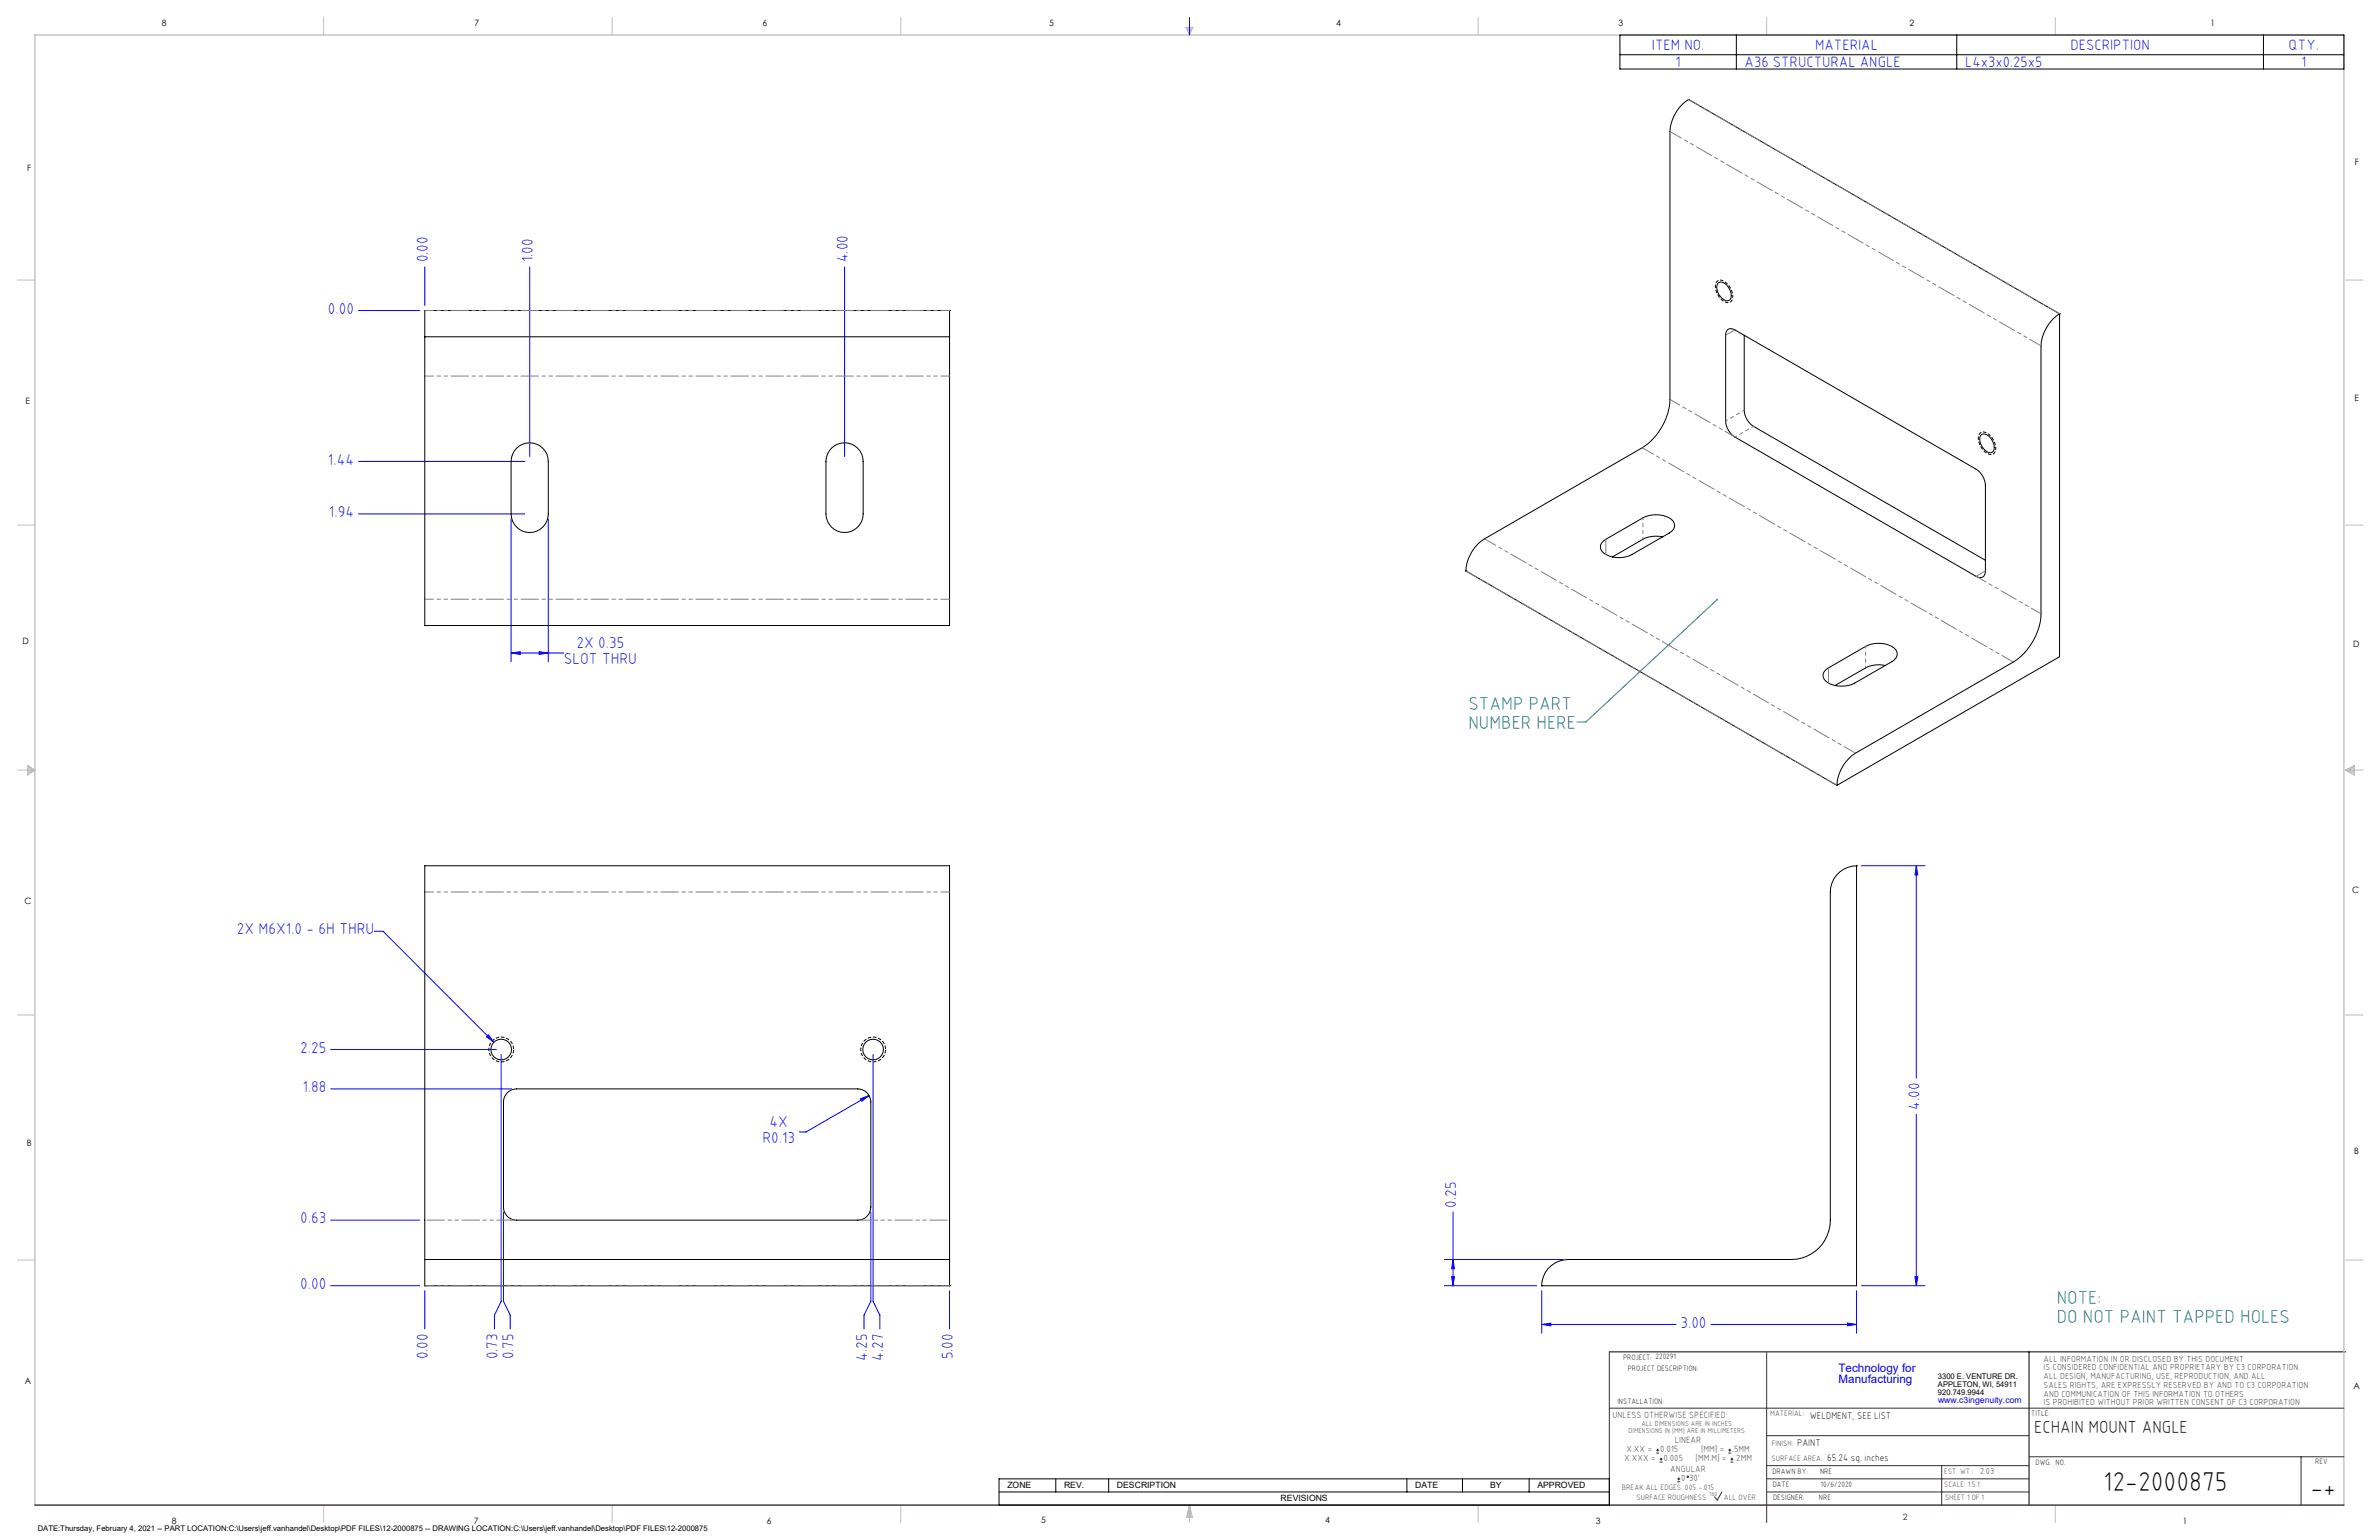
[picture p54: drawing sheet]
<svg xmlns="http://www.w3.org/2000/svg" width="864mm" height="559mm" viewBox="0 0 864 559" stroke-linecap="round" stroke-linejoin="round" font-family="sans-serif">
<defs><g id="words">
<g font-size="9.9">
<text x="763.5" y="541.1">12-2000875</text>
<text x="838.7" y="543.2">-+</text>
</g>
<g font-size="6.8" fill="#008080">
<text x="533.1" y="257.6">STAMP PART</text>
<text x="533.1" y="264.4">NUMBER HERE</text>
<text x="746.6" y="473.3">NOTE:</text>
<text x="746.6" y="480.1">DO NOT PAINT TAPPED HOLES</text>
</g>
<text font-size="6.3" x="738.4" y="519.9">ECHAIN MOUNT ANGLE</text>
<g font-size="5.7" fill="#00f">
<text x="155.3" y="95.2" transform="rotate(-90 155.3 95.2)">0.00</text>
<text x="193.4" y="95.2" transform="rotate(-90 193.4 95.2)">1.00</text>
<text x="307.7" y="95.2" transform="rotate(-90 307.7 95.2)">4.00</text>
<text x="119" y="113.8">0.00</text>
<text x="119" y="168.6">1.44</text>
<text x="119.4" y="187.6">1.94</text>
<text x="209.3" y="235.2">2X 0.35</text>
<text x="204.7" y="240.9">SLOT THRU</text>
<text x="86" y="339.1">2X M6X1.0 - 6H THRU</text>
<text x="109" y="381.9">2.25</text>
<text x="109.8" y="396.2">1.88</text>
<text x="696.8" y="402.7" transform="rotate(-90 696.8 402.7)">4.00</text>
<text x="279.3" y="409">4X</text>
<text x="276.8" y="414.7">R0.13</text>
<text x="109" y="443.9">0.63</text>
<text x="528.6" y="438.2" transform="rotate(-90 528.6 438.2)">0.25</text>
<text x="109" y="467.7">0.00</text>
<text x="610" y="481.7">3.00</text>
<text x="155.3" y="493.3" transform="rotate(-90 155.3 493.3)">0.00</text>
<text x="180.6" y="493.3" transform="rotate(-90 180.6 493.3)">0.73</text>
<text x="186.4" y="493.3" transform="rotate(-90 186.4 493.3)">0.75</text>
<text x="314.8" y="493.7" transform="rotate(-90 314.8 493.7)">4.25</text>
<text x="320.5" y="493.7" transform="rotate(-90 320.5 493.7)">4.27</text>
<text x="345.8" y="493.3" transform="rotate(-90 345.8 493.3)">5.00</text>
</g>
<g font-size="5.4" fill="#00f">
<text x="599.7" y="18.1">ITEM NO.</text>
<text x="658.9" y="18.1">MATERIAL</text>
<text x="751.6" y="18.1">DESCRIPTION</text>
<text x="830.8" y="18.1">QTY.</text>
<text x="608.2" y="24.3">1</text>
<text x="633.3" y="24.3">A36 STRUCTURAL ANGLE</text>
<text x="713.3" y="24.3">L4x3x0.25x5</text>
<text x="835.3" y="24.3">1</text>
</g>
<g font-size="4.2" fill="#00f">
<text x="667.4" y="497.7">Technology for</text>
<text x="667.4" y="502">Manufacturing</text>
</g>
<g font-size="3.5">
<text x="657" y="514.9">WELDMENT, SEE LIST</text>
<text x="652.4" y="524.7">PAINT</text>
<text x="663.3" y="530.1">65.24 sq. inches</text>
</g>
<g font-size="3.3" fill="#382c30">
<text x="585.4" y="514.4">UNLESS OTHERWISE SPECIFIED:</text>
<text x="590.4" y="526.8">X.XX =</text>
<text x="602.6" y="526.8">0.015</text>
<text x="608" y="523.6">LINEAR</text>
<text x="617.5" y="526.8">[MM] =</text>
<text x="628.8" y="526.8">.5MM</text>
<text x="589.6" y="530.1">X.XXX =</text>
<text x="603.9" y="530.1">0.005</text>
<text x="606.3" y="534">ANGULAR</text>
<text x="615.5" y="530.1">[MM.M] =</text>
<text x="629.6" y="530.1">.2MM</text>
<text x="610.3" y="537.3">0</text>
<text x="613.2" y="537.3">30'</text>
</g>
<g font-size="3.2">
<text x="58.8" y="9.6">8</text>
<text x="172.3" y="9.5">7</text>
<text x="276.8" y="9.5">6</text>
<text x="380.9" y="9.6">5</text>
<text x="485" y="9.5">4</text>
<text x="587.5" y="9.5">3</text>
<text x="693.1" y="9.5">2</text>
<text x="802.4" y="9.5">1</text>
<text x="854.9" y="59.8">F</text>
<text x="9.9" y="62">F</text>
<text x="9.3" y="146.5">E</text>
<text x="854.7" y="145.5">E</text>
<text x="8.2" y="233.6">D</text>
<text x="854.3" y="234.9">D</text>
<text x="8.9" y="328.1">C</text>
<text x="853.9" y="324.1">C</text>
<text x="9.7" y="415.8">B</text>
<text x="854.6" y="418.6">B</text>
<text x="9" y="502">A</text>
<text x="854.3" y="503.9">A</text>
<text x="62.3" y="552.9">8</text>
<text x="172" y="552.9">7</text>
<text x="278.3" y="552.9">6</text>
<text x="377.9" y="552.8">5</text>
<text x="481" y="552.8">4</text>
<text x="579.3" y="552.8">3</text>
<text x="792.4" y="552.8">1</text>
</g>
<g font-size="3.2" fill="#382c30">
<text x="741.9" y="494.1">ALL INFORMATION IN OR DISCLOSED BY THIS DOCUMENT</text>
<text x="741.9" y="497.3">IS CONSIDERED CONFIDENTIAL AND PROPRIETARY BY C3 CORPORATION.</text>
<text x="741.9" y="500.4">ALL DESIGN, MANUFACTURING, USE, REPRODUCTION, AND ALL</text>
<text x="741.9" y="503.6">SALES RIGHTS, ARE EXPRESSLY RESERVED BY AND TO C3 CORPORATION</text>
<text x="741.9" y="506.8">AND COMMUNICATION OF THIS INFORMATION TO OTHERS</text>
<text x="741.9" y="510">IS PROHIBITED WITHOUT PRIOR WRITTEN CONSENT OF C3 CORPORATION</text>
<text x="718.8" y="534.7">2.03</text>
<text x="690.7" y="551.6">2</text>
</g>
<text font-size="3.1" fill="#00f" x="703.5" y="509.2">www.c3ingenuity.com</text>
<g font-size="3.1">
<text x="365.7" y="540">ZONE</text>
<text x="386.3" y="540">REV.</text>
<text x="405.5" y="540">DESCRIPTION</text>
<text x="464.9" y="544.8">REVISIONS</text>
<text x="513.7" y="540">DATE</text>
<text x="540.9" y="540">BY</text>
<text x="558.1" y="540">APPROVED</text>
</g>
<g font-size="2.8">
<text x="589.2" y="493.3">PROJECT: 220291</text>
<text x="590.9" y="497.3">PROJECT DESCRIPTION:</text>
<text x="703.5" y="500.5">3300 E. VENTURE DR.</text>
<text x="703.5" y="503.3">APPLETON, WI, 54911</text>
<text x="587.1" y="509.6">INSTALLATION:</text>
<text x="703.5" y="506.2">920.749.9944</text>
<text x="737.3" y="513.8">TITLE:</text>
<text x="738.9" y="531.5">DWG. NO.</text>
<text x="840.5" y="531.3">REV</text>
<text x="643.4" y="534.9">DRAWN BY:</text>
<text x="643.5" y="539.7">DATE:</text>
<text x="660.7" y="534.7">NRE</text>
<text x="660.9" y="539.6">10/6/2020</text>
<text x="643.6" y="544.4">DESIGNER:</text>
<text x="660.3" y="544.3">NRE</text>
<text x="13.7" y="555.5">DATE:Thursday, February 4, 2021 -- PART LOCATION:C:\Users\jeff.vanhandel\Desktop\PDF FILES\12-2000875 -- DRAWING LOCATION:C:\Users\jeff.vanhandel\Desktop\PDF FILES\12-2000875</text>
</g>
<g font-size="2.8" fill="#382c30">
<text x="642.6" y="513.8">MATERIAL:</text>
<text x="643.2" y="524.8">FINISH:</text>
<text x="643.1" y="530.1">SURFACE AREA:</text>
<text x="705.7" y="534.7">EST. WT.:</text>
<text x="705.7" y="539.7">SCALE: 1.5:1</text>
<text x="588.8" y="540.5">BREAK ALL EDGES .005 -.015</text>
<text x="594" y="544.2">SURFACE ROUGHNESS</text>
<text x="625.8" y="544.2">ALL OVER</text>
<text x="706.1" y="544.4">SHEET 1 OF 1</text>
</g>
<g font-size="2.5" fill="#382c30">
<text x="591.2" y="520.1">DIMENSIONS IN [MM] ARE IN MILLIMETERS</text>
<text x="595.9" y="517.3">ALL DIMENSIONS ARE IN INCHES</text>
</g>
<text font-size="2.2" fill="#382c30" x="620.6" y="542.9">160</text>
</g></defs>
<g fill="none" stroke="#000" stroke-width=".36">
<path d="M588 12.7h262.9v12.3h-262.9zM588 19.9h262.9M630.3 12.7v12.3M710.3 12.7v12.3M821.7 12.7v12.3M584.2 490.5h267.3M736.6 490.5v55.6M362.7 536.6h221.5v9.5h-221.5zM383.3 536.6v4.8M402.4 536.6v4.8M510.7 536.6v4.8M530.9 536.6v4.8"/>
<path d="M555.1 536.6v4.8M362.7 541.4h221.5"/>
</g>
<g fill="none" stroke="#c0c0c0" stroke-width=".36">
<path d="M117.5 6.4v6.3M222.2 6.4v6.3M327 6.4v6.3M430.4 9.9h2.7l-1.3 2.8zM430.9 9.9l.9 2.8M431.2 9.9l.6 2.8M432.1 9.9l-.3 2.8M432.6 9.9l-.8 2.8M536.6 6.4v6.3M641.3 6.4v6.3M746.1 6.4v6.3M6.3 101.6h6.4"/>
<path d="M851.5 101.6h6.3M6.3 190.5h6.4M851.5 190.5h6.3M6.3 279.4h6.4M10.1 277.7l2.6 1.7-2.6 1.9zM10.1 278.2l2.6 1.2M10.1 278.8l2.6 .6M12.7 279.4l-2.6 1.2M12.7 279.4l-2.6 .5M851.5 279.4h6.3M851.5 279.4l3.1 .5M851.5 279.4l3.1 1.2"/>
<path d="M851.5 279.4l3.1-1.7v3.6zM854.6 278.8l-3.1 .6M854.6 278.2l-3.1 1.2M6.3 368.3h6.4M851.5 368.3h6.3M6.3 457.2h6.4M851.5 457.2h6.3M117.5 546.1v6.4M222.2 546.1v6.4M327 546.1v6.4M431.8 546.1v6.4M431.8 546.1l1.1 4.5h-2.2z"/>
<path d="M431.8 546.1l.6 4.5M431.8 546.1l-.9 4.5M431.8 546.1l-.4 4.5M431.8 546.1l.3 4.5M536.6 546.1v6.4M746.1 546.1v6.4"/>
</g>
<path d="M12.7 546.1v-533.4h838.2v533.4" fill="none" stroke="#c0c0c0" stroke-width=".5"/>
<g fill="none" stroke="#00f" stroke-width=".36">
<path d="M431.8 6.4v6.3M154.2 96.8v14.1M192.3 96.8v68.9M306.6 96.8v68.9M130.1 112.7h22.3M130.1 167.4h60.4M130.1 186.5h60.4M185.5 188.3v51.8M199 188.3v51.8M185.5 237l3.3-.5v1zM185.5 237h19.2M195.7 236.5l3.3 .5-3.3 .5z"/>
<path d="M675.7 314.1h23.1M695.6 314.1v77.1M695.6 314.1l.6 3.4h-1.1zM135.9 337.9h3.2l40.2 40.3M176.6 376.2l.7-.7 2 2.7zM120.1 395.1h65.6M120.1 380.8h60.1M181.9 382.6v89.6l-2.4 5v5M312.3 398.7l3.2-1.2-2.6 2.1zM315.5 397.5l-22.9 13.2h-2.4M316.9 382.6v89.6l2.5 5v5M695.6 404.3v62.2"/>
<path d="M182.8 439.8v32.4l2.4 5v5M316.1 439.8v32.4l-2.4 5v5M527.5 439.8v26.7M120.1 442.7h32.3M524.3 457h43.1M527.5 457l.5 3.3h-1.1zM120.1 466.5h32.3M154.2 468.3v13.9M344.7 468.3v13.9M524.3 466.5h33.6M526.9 463.3h1.1l-.5 3.2zM559.6 468.3v15.5"/>
<path d="M673.9 468.3v15.5M675.7 466.5h23.1M695.1 463.3h1.1l-.6 3.2zM559.6 480.6l3.4-.5v1zM559.6 480.6h48.8M621.1 480.6h52.8M670.7 480.1l3.2 .5-3.2 .5z"/>
</g>
<path d="M584.2 490.5v55.6M641.3 490.7v61.8M584.2 511h266.7M641.3 520.9h95.3M641.3 531.8h95.3M641.3 536.6h95.3M704.8 531.8v14.3M736.6 528.6h114.3M835.3 528.6v17.5M625.1 541.4l-1.7 2.9-1-1.2M641.3 541.4h95.3" fill="none" stroke="#382c30" stroke-width=".36"/>
<path d="M12.7 546.1h838.2" fill="none" stroke="#382c30" stroke-width=".5"/>
<path d="M629 107.6a1.91 1.91 0 0 1-.8 2 1.91 1.91 0 0 1-2.1-.1 6.4 6.4 0 0 1-3.2-6.8 1.91 1.91 0 0 1 3.2-.5 7.1 7.1 0 0 1 2.9 5.4M724.5 162.7a1.91 1.91 0 0 1-.8 2 1.91 1.91 0 0 1-2.2-.1 6.4 6.4 0 0 1-3.1-6.8 1.91 1.91 0 0 1 3.1-.5 7.1 7.1 0 0 1 3 5.4" fill="none" stroke="#000" stroke-width=".36" stroke-dasharray="1.3 .6" stroke-dashoffset=".7" stroke-linecap="butt"/>
<path d="M186.5 380.8a4.5 4.5 0 0 0-6.7-3.9 4.5 4.5 0 0 0-.3 7.7 4.5 4.5 0 0 0 6.9-3.5l.1-.3M321.5 380.8a4.5 4.5 0 0 0-6.7-3.9 4.5 4.5 0 0 0-.3 7.7 4.5 4.5 0 0 0 6.9-3.5l.1-.3" fill="none" stroke="#000" stroke-width=".36" stroke-dasharray="1.3 .6" stroke-dashoffset="-.2" stroke-linecap="butt"/>
<path d="M623.3 217.6l-47.6 44.4h-3.2" fill="none" stroke="#008080" stroke-width=".36"/>
<path d="M623 217.4l.6-.1-.3 .3 .3-.3a.34 .34 0 0 1 0 .5 .34 .34 0 0 1-.5 0 .34 .34 0 0 1-.1-.4z" fill="#008080"/>
<g fill="#00f">
<path d="M195.7 236.5l3.3 .5-3.3 .5zM185.5 237l3.3-.5v1z"/>
<path d="M312.3 398.7l.6 .9 2.6-2.1zM177.3 375.5l-.7 .7 2.7 2z"/>
<path d="M559.6 480.6l3.4-.5v1zM670.7 480.1l3.2 .5-3.2 .5z"/>
<path d="M695.1 463.3h1.1l-.6 3.2zM695.6 314.1l.6 3.4h-1.1z"/>
<path d="M527.5 457l.5 3.3h-1.1zM526.9 463.3h1.1l-.5 3.2z"/>
</g>
<g fill="none" stroke="#000" stroke-width=".36">
<path d="M613 36.1a14.9 14.9 0 0 0-6.8 11.7v97.2a22.4 22.4 0 0 1-10.1 17.5l-57.2 33a14.7 14.7 0 0 0-6.8 11.7M613 36.1h.1M613 36.1l134.6 77.8M154.2 112.7h.1M154.2 112.7v9.5M154.2 112.7h190.5M344.7 112.7h.1M344.7 112.7v9.5M623.5 102.9a2.36 2.36 0 0 1 3.7 1 4.5 4.5 0 0 1 .9 4.7 2.32 2.32 0 0 1-3.6-1 4.5 4.5 0 0 1-1-4.7zM627 119.8a2.05 2.05 0 0 1 2.8-.1l87.5 50.6a7.4 7.4 0 0 1 3.4 5.8v31.1a2.06 2.06 0 0 1-1 2.2 2.06 2.06 0 0 1-2.4-.3l-87.5-50.5a7.5 7.5 0 0 1-3.4-5.8v-31.2zM747.6 113.9a15 15 0 0 0-6.7 11.6v97.2a22.2 22.2 0 0 1-10.1 17.5l-57.2 33.1a14.7 14.7 0 0 0-6.8 11.6M747.6 113.9h.1"/>
<path d="M747.6 113.9v124.4l-80.8 46.7M154.2 122.2v104.8h190.5v-104.8M154.2 122.2h190.5M633.2 121.6v27.3a7.5 7.5 0 0 0 3.3 5.8l84.2 48.6M719 158a2.36 2.36 0 0 1 3.6 1 4.5 4.5 0 0 1 1 4.7 2.32 2.32 0 0 1-3.6-1 4.5 4.5 0 0 1-1-4.7zM187.5 162.7a6.7 6.7 0 0 1 7.4-1.5 6.7 6.7 0 0 1 4.1 6.2v19.1a6.8 6.8 0 0 1-6.7 6.7 6.8 6.8 0 0 1-6.8-6.7v-19.1a6.9 6.9 0 0 1 2-4.7zM301.8 162.7a6.7 6.7 0 0 1 7.4-1.5 6.7 6.7 0 0 1 4.1 6.2v19.1a6.8 6.8 0 0 1-6.7 6.7 6.8 6.8 0 0 1-6.8-6.7v-19.1a6.9 6.9 0 0 1 2-4.7zM582.1 196.3l14.3-8.4a9.7 9.7 0 0 1 11 1.3 2.87 2.87 0 0 1-1.5 4.2l-13.4 7.8a9.5 9.5 0 0 1-11.1-1.2 2.6 2.6 0 0 1 .7-3.7zM603.5 194.8l-1-.2a10.6 10.6 0 0 0-6.1 1.1l-11.1 6.4M532.1 207.2h.1M532.1 207.2l134.7 77.8M662.9 242.9l14.3-8.3a9.6 9.6 0 0 1 11 1.2 2.9 2.9 0 0 1-1.4 4.3l-13.5 7.8a9.6 9.6 0 0 1-11-1.3 2.6 2.6 0 0 1 .6-3.7z"/>
<path d="M684.4 241.5a10.5 10.5 0 0 0-7.2 .9l-11.1 6.3M666.8 284.9v.1M673.9 314.1a9.6 9.6 0 0 0-9.5 9.6v119a14.2 14.2 0 0 1-14.3 14.3h-80.9a9.6 9.6 0 0 0-9.6 9.5M673.9 314.1h.1M673.9 314.1v152.4h-114.3M184.1 396.5a5 5 0 0 1 3.4-1.4h123.9a4.8 4.8 0 0 1 4.7 4.8v38.1a4.8 4.8 0 0 1-4.7 4.7h-123.9a4.7 4.7 0 0 1-4.7-4.7v-38.1a4.8 4.8 0 0 1 1.3-3.4zM154.2 457v9.5M154.2 457v-142.9h190.5v142.9M154.2 457h190.5M344.7 457v9.5M154.2 466.5h.1M154.2 466.5h190.5"/>
<path d="M344.7 466.5h.1M559.6 466.5h.1"/>
<circle cx="181.9" cy="380.8" r="3.8"/>
<circle cx="316.9" cy="380.8" r="3.7"/>
</g>
<path d="M344.7 112.7h-190.5M344.7 136.5h-190.5M344.7 217.4h-190.5M344.7 323.7h-190.5M344.7 466.5h-190.5" fill="none" stroke="#808080" stroke-width=".36" stroke-dasharray="6.3 1.3 1.3 1.3 1.3 1.3" stroke-dashoffset="3.2"/>
<path d="M187.5 442.7h-33.3M344.7 442.7h-33.3" fill="none" stroke="#808080" stroke-width=".36" stroke-dasharray="6.3 1.3 1.3 1.3 1.3 1.3" stroke-dashoffset="-.8"/>
<path d="M747.7 113.8l-134.7-77.7M740.9 125.5l-134.7-77.8M730.8 240.2l-134.7-77.7M673.6 273.3l-134.7-77.8M666.8 284.9l-134.7-77.7" fill="none" stroke="#808080" stroke-width=".36" stroke-dasharray="6.3 1.3 1.3 1.3 1.3 1.3" stroke-dashoffset="1.6"/>
<path d="M629.8 158.6l-23.6-13.6M740.9 222.7l-23.5-13.6" fill="none" stroke="#808080" stroke-width=".36" stroke-dasharray="6.3 1.3 1.3 1.3 1.3 1.3" stroke-dashoffset="2.3"/>
<path d="M629.8 119.7l-3.4 1.9M582.9 195.7v5.5M717.4 209.1l3.3-1.9M663.8 242.3v5.5" fill="none" stroke="#808080" stroke-width=".36" stroke-dasharray="6.3 1.3 1.3 1.3 1.3 1.3"/>
<path d="M626.4 152.7l6.8-3.8M636.5 154.7l-6.7 3.9M596.4 187.9v7.8M677.2 234.6v7.7" fill="none" stroke="#808080" stroke-width=".36" stroke-dasharray="6.3 1.3 1.3 1.3 1.3 1.3" stroke-dashoffset="5.6"/>
<g fill="none" stroke="#382c30" stroke-width=".36">
<path d="M601.2 527.3h1.1M601.2 526.2h1.1M601.7 525.7v1M602.5 530.5h1M602.5 529.5h1M603 529v1M608.9 537.7h1M608.9 536.6h1M609.4 536.1v1.1M627.4 527.3h1M627.4 526.2h1M627.9 525.7v1"/>
<path d="M628.2 530.5h1M628.2 529.5h1M628.7 529v1"/>
<circle cx="612.7" cy="535.9" r=".27"/>
</g>
<use href="#words"/>
</svg>
